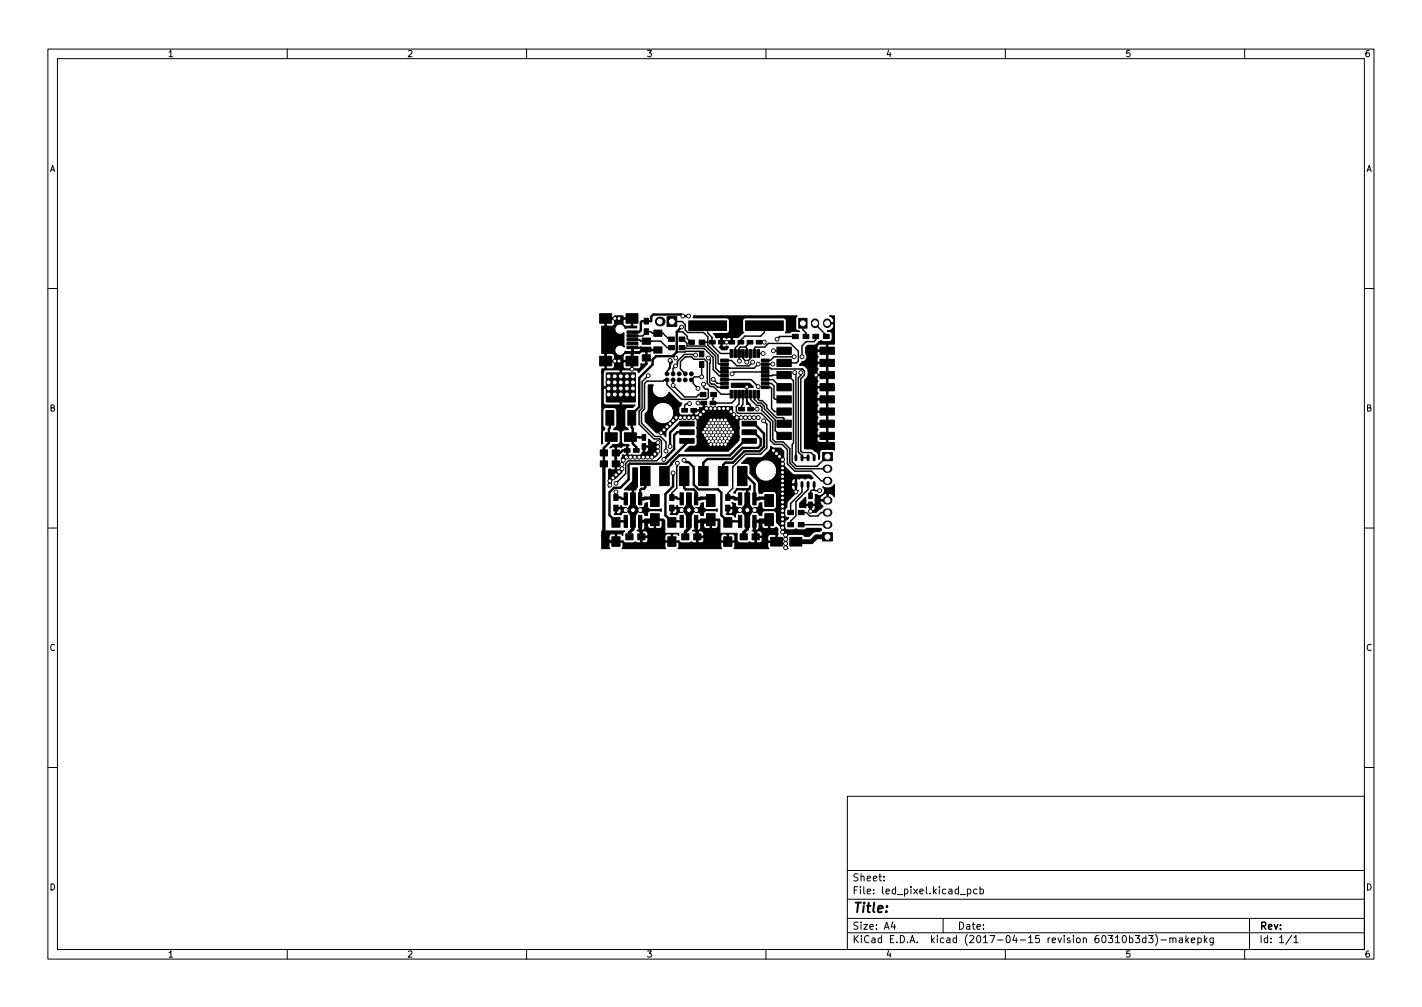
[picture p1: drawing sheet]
<svg xmlns="http://www.w3.org/2000/svg" width="297mm" height="210mm" viewBox="0 0 297 210" stroke-linecap="round" stroke-linejoin="round" font-family="sans-serif">
<defs><g id="words">
<text font-size="2.8" x="178" y="190.6">Title:</text>
<g font-size="2.1">
<text x="178" y="184">Sheet:</text>
<text x="178" y="186.7">File: led_pixel.kicad_pcb</text>
<text x="178" y="196.9">KiCad E.D.A. kicad (2017-04-15 revision 60310b3d3)-makepkg</text>
<text x="178" y="194.1">Size: A4</text>
<text x="200" y="194.1">Date:</text>
<text x="263" y="194.1">Rev:</text>
<text x="263" y="196.9">Id: 1/1</text>
</g>
<g font-size="1.8">
<text x="35" y="11.9">1</text>
<text x="85" y="11.9">2</text>
<text x="135" y="11.9">3</text>
<text x="185" y="11.9">4</text>
<text x="235" y="11.9">5</text>
<text x="285" y="11.9">6</text>
<text x="10.3" y="35.9">A</text>
<text x="285.3" y="35.9">A</text>
<text x="10.3" y="85.9">B</text>
<text x="285.3" y="85.9">B</text>
<text x="10.3" y="135.9">C</text>
<text x="285.3" y="135.9">C</text>
<text x="10.3" y="185.9">D</text>
<text x="285.3" y="185.9">D</text>
<text x="35" y="199.9">1</text>
<text x="85" y="199.9">2</text>
<text x="135" y="199.9">3</text>
<text x="185" y="199.9">4</text>
<text x="235" y="199.9">5</text>
<text x="285" y="199.9">6</text>
</g>
</g></defs>
<g fill="none" stroke="#000" stroke-width=".21">
<path d="M10 10.2h277v190.1h-277zM12 12.2h273v186.1h-273zM60 10.2v2M110 10.2v2M160 10.2v2M210 10.2v2M260 10.2v2M10 60.2h2M285 60.2h2M10 110.2h2M285 110.2h2M10 160.2h2"/>
<path d="M177 166.3h108v32h-108zM285 160.2h2M60 198.3v2M110 198.3v2M160 198.3v2M177 194.8h108M177 191.8h108M177 187.8h108M177 181.8h108M184.6 183.8v.1M184.6 183v.1M186.5 192.5l-.4 1h1"/>
<path d="M186.9 193v1M197 191.8v3M200.6 186.8h1.1M202.1 185.7l.4-.1 .3 .3-.2 .7h-.5M202.1 185.6v1.5M204.1 185.7l-.5-.1-.2 .3 .1 .7h.6M204.7 185.7l.4-.1 .3 .3-.1 .7h-.6M204.7 185.1v1.5M210 198.3v2M237.1 195.3h1l-.5 .6 .4 .1v.7l-.2 .1-.7-.1M239.4 195.9l-.5-.1-.3 .3 .2 .7h.6M239.4 195.3v1.5"/>
<path d="M239.9 195.3h1l-.5 .6 .4 .1v.7l-.2 .1-.7-.1M241.4 195.1a1.72 1.72 0 0 1 0 2.3M242.5 196.3h1.1M244.4 196l.2-.2 .3 .1 .1 .9M244.4 195.8v1M245 196l.2-.2 .4 .1v.9M246.4 195.9h.5l.1 .9M247 196.2l-.5 .1-.2 .2 .2 .3h.5M247.7 195.3v1.5M247.9 196.3l.4 .5M248.3 195.8l-.6 .6M248.9 196.3l.7-.1-.1-.3-.4-.1-.2 .2v.8h.6"/>
<path d="M250.2 195.9l.4-.1 .3 .3-.1 .7h-.6M250.2 195.8v1.5M251.6 195.3v1.5M251.7 196.3l.4 .5M252.1 195.8l-.5 .6M253.4 195.8v1.2l-.3 .3h-.3M253.4 195.9l-.4-.1-.3 .3 .2 .7h.5M260 198.3v2M261 191.8v6.5M269.9 195.3l-1.3 1.9M270.3 195.8l.4-.5v1.5M270.3 196.8h.8"/>
</g>
<g fill="#000" stroke="#000" stroke-width=".21">
<path d="M125.3 74.4h2.5v2h-2.5zM125.3 65.5h2.5v2h-2.5zM130.8 74.4h2.5v2h-2.5zM130.8 65.5h2.5v2h-2.5zM131 72.3h2.3v.5h-2.3zM131 71.5h2.3v.5h-2.3zM131 70.7h2.3v.5h-2.3zM131 69.9h2.3v.5h-2.3zM131 69.1h2.3v.5h-2.3zM134.2 70.6h1.7v1.3h-1.7zM134.2 74.1h1.7v1.3h-1.7zM134.6 68.7h.9v1.2h-.9z"/>
<path d="M134.6 66.5h.9v1.2h-.9zM136.6 72.4h1.7v1.3h-1.7zM136.6 68.9h1.7v1.3h-1.7zM139.7 70.4h1.2v.9h-1.2zM139.7 72.1h1.2v.9h-1.2zM139.3 66.1h2.1v2.1h-2.1zM141.9 70.4h1.2v.9h-1.2zM141.9 72.1h1.2v.9h-1.2zM143.9 71h1.2v.9h-1.2zM146.1 75.5h.9v1.2h-.9zM146.1 73.3h.9v1.2h-.9zM146.1 71h1.2v.9h-1.2z"/>
<path d="M148.2 71.1h1.2v.7h-1.2zM150.1 71.1h1.2v.7h-1.2zM150.5 79h1.6v.5h-1.6zM150.5 78.2h1.6v.5h-1.6zM150.5 77.4h1.6v.5h-1.6zM150.5 76.6h1.6v.5h-1.6zM150.5 75.8h1.6v.5h-1.6zM150.5 75h1.6v.5h-1.6zM143.9 67h7.9v2h-7.9zM152.5 73h.6v1.6h-.6zM153.3 73h.6v1.6h-.6zM152.3 71.1h1.2v.7h-1.2z"/>
<path d="M154.1 73h.6v1.6h-.6zM154.9 73h.6v1.6h-.6zM154.2 71.1h1.2v.7h-1.2zM155.7 73h.6v1.6h-.6zM156.1 71.1h1.2v.7h-1.2zM156.5 73h.6v1.6h-.6zM157.3 73h.6v1.6h-.6zM158 71.1h1.2v.7h-1.2zM158.1 73h.6v1.6h-.6zM159 75h1.6v.5h-1.6zM159 75.8h1.6v.5h-1.6zM159 76.6h1.6v.5h-1.6z"/>
<path d="M159 77.4h1.6v.5h-1.6zM159 78.2h1.6v.5h-1.6zM159 79h1.6v.5h-1.6zM155.7 67h7.9v2h-7.9zM162.3 77.6h3v1.5h-3zM162.3 75h3v1.5h-3zM162.3 72.5h3v1.5h-3zM165.6 69.8h1.1v.9h-1.1zM166.8 66.5h1.8v2h-1.8zM167.7 69.8h1.2v.9h-1.2zM169.8 69.8h1.2v.9h-1.2zM172 69.8h1.2v.9h-1.2z"/>
<path d="M171.3 77.6h3v1.5h-3zM171.3 75h3v1.5h-3zM171.3 72.5h3v1.5h-3zM125.4 96.2h1.5v1.3h-1.5zM125.4 93.9h1.5v1.3h-1.5zM126.4 90.4h2.5v1.8h-2.5zM126.6 85.7h1.6v3.1h-1.6zM126.6 77.8h6.1v6.1h-6.1zM127.9 96.2h1.5v1.3h-1.5zM127.9 93.9h1.5v1.3h-1.5zM130.4 90.4h2.5v1.8h-2.5zM131.1 85.7h1.7v3.1h-1.7z"/>
<path d="M130.4 93.7h1.2v.7h-1.2zM132.3 93.7h1.2v.7h-1.2zM134.1 90.7h.8v1.2h-.8zM134.1 92.6h.8v1.2h-.8zM133.8 97.4h2v4h-2zM137.8 97.4h2v4h-2zM142 91.5h3v1h-3zM142 89.7h3v1h-3zM142 87.9h3v1h-3zM142.4 85.3h1.2v.8h-1.2zM141.9 97.4h2v4h-2zM144.3 85.3h1.2v.8h-1.2z"/>
<path d="M146.3 81.9h1.2v.9h-1.2zM146.4 83.8h1.2v.7h-1.2zM145.9 97.4h2v4h-2zM148.5 81.9h1.2v.9h-1.2zM148.3 83.8h1.2v.7h-1.2zM150.5 80.6h1.6v.5h-1.6zM150.5 79.8h1.6v.5h-1.6zM152.5 81.5h.6v1.6h-.6zM153.3 81.5h.6v1.6h-.6zM154.1 81.5h.6v1.6h-.6zM154.3 85h1.2v.8h-1.2zM154.9 81.5h.6v1.6h-.6z"/>
<path d="M155 87.9h3v1h-3zM155 89.7h3v1h-3zM155 91.5h3v1h-3zM155.7 81.5h.6v1.6h-.6zM156.2 85h1.2v.8h-1.2zM156.5 81.5h.6v1.6h-.6zM157.3 81.5h.6v1.6h-.6zM158.1 81.5h.6v1.6h-.6zM159 79.8h1.6v.5h-1.6zM159 80.6h1.6v.5h-1.6zM162.3 90.3h3v1.5h-3zM162.3 87.7h3v1.5h-3z"/>
<path d="M162.3 85.2h3v1.5h-3zM162.3 82.6h3v1.5h-3zM162.3 80.1h3v1.5h-3zM171.8 94.5h2.1v1.7h-2.1zM171.3 90.3h3v1.5h-3zM171.3 87.7h3v1.5h-3zM171.3 85.2h3v1.5h-3zM171.3 82.6h3v1.5h-3zM171.3 80.1h3v1.5h-3zM127.8 108.1h1.7v2h-1.7zM127.8 112.1h1.7v2h-1.7zM128.2 103.3h.9v1.2h-.9z"/>
<path d="M128.2 105.5h.9v1.2h-.9zM130.4 102.9h.7v2.5h-.7zM130.4 107.6h.7v2.5h-.7zM131.7 105.3h1l.5 .8h-2zM130.7 111.5h1.5v1.2h-1.5zM131.7 107.6h1v2.5h-1zM131.7 102.9h1v2.5h-1zM131.2 106.1h2v.8h-2zM131.2 106.9h2l-.5 .8h-1zM133.4 102.9h.7v2.5h-.7zM133.4 107.6h.7v2.5h-.7zM133.2 111.5h1.5v1.2h-1.5z"/>
<path d="M135.9 107.3h1.8v2.5h-1.8zM135.9 103.3h1.8v2.5h-1.8zM139.5 112.1h1.7v2h-1.7zM139.5 108.1h1.7v2h-1.7zM139.9 105.5h.9v1.2h-.9zM139.9 103.3h.9v1.2h-.9zM142.1 102.9h.7v2.5h-.7zM142.1 107.6h.7v2.5h-.7zM143.4 105.3h1l.5 .8h-2zM142.4 111.5h1.5v1.2h-1.5zM143.4 107.6h1v2.5h-1zM143.4 102.9h1v2.5h-1z"/>
<path d="M142.9 106.1h2v.8h-2zM142.9 106.9h2l-.5 .8h-1zM145.1 102.9h.7v2.5h-.7zM145.1 107.6h.7v2.5h-.7zM144.9 111.5h1.5v1.2h-1.5zM147.6 103.3h1.8v2.5h-1.8zM147.6 107.3h1.8v2.5h-1.8zM150 97.4h2v4h-2zM151.2 112.1h1.7v2h-1.7zM151.2 108.1h1.7v2h-1.7zM151.6 105.5h.9v1.2h-.9zM151.6 103.3h.9v1.2h-.9z"/>
<path d="M154 97.4h2v4h-2zM154.2 107.6h.7v2.5h-.7zM154.2 102.9h.7v2.5h-.7zM155.6 105.3h1l.5 .8h-2zM154.6 111.5h1.5v1.2h-1.5zM155.6 102.9h1v2.5h-1zM155.6 107.6h1v2.5h-1zM155.1 106.9h2l-.5 .8h-1zM155.1 106.1h2v.8h-2zM157.2 107.6h.7v2.5h-.7zM157.2 102.9h.7v2.5h-.7zM157.1 111.5h1.5v1.2h-1.5z"/>
<path d="M161 112.2h2.5v1.8h-2.5zM159.8 107.3h1.8v2.5h-1.8zM159.8 103.3h1.8v2.5h-1.8zM165 112.2h2.5v1.8h-2.5zM164.6 109.1h1.2v.9h-1.2zM164.6 106.6h1.2v.9h-1.2zM166.8 109.1h1.2v.9h-1.2zM166.8 106.6h1.2v.9h-1.2zM168.9 104.8h.8v1.2h-.8zM168.9 102.9h.8v1.2h-.8zM171.8 111.2h2.1v1.8h-2.1z"/>
<circle cx="127.1" cy="79.8" r=".5"/>
<circle cx="127.1" cy="78.6" r=".5"/>
<circle cx="128.4" cy="66.5" r=".4"/>
<circle cx="128.4" cy="75.4" r=".4"/>
<circle cx="128.4" cy="79.8" r=".5"/>
<circle cx="128.4" cy="78.6" r=".5"/>
<circle cx="129.3" cy="75.4" r=".4"/>
<circle cx="129.3" cy="66.5" r=".4"/>
<circle cx="129.7" cy="79.8" r=".5"/>
<circle cx="129.7" cy="78.6" r=".5"/>
<circle cx="131" cy="78.6" r=".5"/>
<circle cx="131" cy="79.8" r=".5"/>
<circle cx="132" cy="77.1" r=".4"/>
<circle cx="132.2" cy="79.8" r=".5"/>
<circle cx="132.2" cy="78.6" r=".5"/>
<circle cx="135.4" cy="78.4" r=".4"/>
<circle cx="139.3" cy="78.1" r=".39"/>
<circle cx="139.3" cy="79.3" r=".39"/>
<circle cx="140" cy="75.3" r=".4"/>
<circle cx="140.6" cy="78.1" r=".39"/>
<circle cx="140.6" cy="79.3" r=".39"/>
<circle cx="141.1" cy="76.4" r=".4"/>
<circle cx="141.2" cy="74.7" r=".4"/>
<circle cx="141.9" cy="79.3" r=".39"/>
<circle cx="141.9" cy="78.1" r=".39"/>
<circle cx="142.4" cy="68.3" r=".4"/>
<circle cx="142.6" cy="66" r=".4"/>
<circle cx="143.1" cy="78.1" r=".39"/>
<circle cx="143.1" cy="79.3" r=".39"/>
<circle cx="143.8" cy="66" r=".4"/>
<circle cx="144.4" cy="78.1" r=".39"/>
<circle cx="144.4" cy="79.3" r=".39"/>
<circle cx="145.3" cy="74.1" r=".4"/>
<circle cx="146.6" cy="78.7" r=".4"/>
<circle cx="148" cy="74.8" r=".4"/>
<circle cx="149" cy="79.2" r=".4"/>
<circle cx="151.8" cy="71.5" r=".4"/>
<circle cx="152.9" cy="78.1" r=".4"/>
<circle cx="154.4" cy="75.4" r=".4"/>
<circle cx="156" cy="75.6" r=".4"/>
<circle cx="157.2" cy="75.6" r=".4"/>
<circle cx="158.4" cy="76" r=".4"/>
<circle cx="159.4" cy="73.8" r=".4"/>
<circle cx="159.7" cy="71.5" r=".4"/>
<circle cx="161.4" cy="76" r=".4"/>
<circle cx="161.6" cy="73.2" r=".4"/>
<circle cx="162.3" cy="70.8" r=".4"/>
<circle cx="165.9" cy="74.5" r=".4"/>
<circle cx="166" cy="77.8" r=".4"/>
<circle cx="167.3" cy="77.8" r=".4"/>
<circle cx="167.5" cy="74.5" r=".4"/>
<circle cx="170.4" cy="78.3" r=".4"/>
<circle cx="127.1" cy="82.4" r=".5"/>
<circle cx="127.1" cy="81.1" r=".5"/>
<circle cx="128" cy="99.8" r=".4"/>
<circle cx="128.4" cy="82.4" r=".5"/>
<circle cx="128.4" cy="81.1" r=".5"/>
<circle cx="128.7" cy="99.1" r=".4"/>
<circle cx="129.3" cy="98.5" r=".4"/>
<circle cx="129.7" cy="81.1" r=".5"/>
<circle cx="129.7" cy="82.4" r=".5"/>
<circle cx="129.9" cy="97.9" r=".4"/>
<circle cx="129.9" cy="97" r=".4"/>
<circle cx="130.2" cy="96.1" r=".4"/>
<circle cx="130.8" cy="95.5" r=".4"/>
<circle cx="131" cy="82.4" r=".5"/>
<circle cx="131" cy="81.1" r=".5"/>
<circle cx="131.7" cy="95.5" r=".4"/>
<circle cx="132.2" cy="81.1" r=".5"/>
<circle cx="132.2" cy="82.4" r=".5"/>
<circle cx="132.6" cy="95.5" r=".4"/>
<circle cx="133.5" cy="95.5" r=".4"/>
<circle cx="134.4" cy="95.5" r=".4"/>
<circle cx="135.3" cy="95.5" r=".4"/>
<circle cx="136.2" cy="95.5" r=".4"/>
<circle cx="136.8" cy="94.8" r=".4"/>
<circle cx="137.4" cy="94.2" r=".4"/>
<circle cx="137.4" cy="92.4" r=".4"/>
<circle cx="137.4" cy="93.3" r=".4"/>
<circle cx="138.1" cy="90.4" r=".4"/>
<circle cx="138.7" cy="95.9" r=".4"/>
<circle cx="138.7" cy="89.7" r=".4"/>
<circle cx="139.1" cy="94.2" r=".4"/>
<circle cx="139.3" cy="89.1" r=".4"/>
<circle cx="140" cy="88.5" r=".4"/>
<circle cx="140" cy="93.2" r=".4"/>
<circle cx="140.6" cy="80.5" r=".4"/>
<circle cx="140.6" cy="87.8" r=".4"/>
<circle cx="140.6" cy="98.8" r=".4"/>
<circle cx="141.2" cy="87.2" r=".4"/>
<circle cx="141.5" cy="96.7" r=".4"/>
<circle cx="142.1" cy="87.2" r=".4"/>
<circle cx="142.9" cy="96.1" r=".4"/>
<circle cx="143" cy="87.2" r=".4"/>
<circle cx="143.9" cy="87.2" r=".4"/>
<circle cx="144" cy="84.3" r=".4"/>
<circle cx="144.8" cy="87.2" r=".4"/>
<circle cx="145.7" cy="87.2" r=".4"/>
<circle cx="145.8" cy="81.1" r=".4"/>
<circle cx="145.8" cy="84.2" r=".4"/>
<circle cx="146.3" cy="86.6" r=".4"/>
<circle cx="147" cy="85.9" r=".4"/>
<circle cx="147" cy="80.2" r=".4"/>
<circle cx="147" cy="90.2" r=".4"/>
<circle cx="147.3" cy="90.9" r=".4"/>
<circle cx="147.3" cy="89.6" r=".4"/>
<circle cx="147.6" cy="85.3" r=".4"/>
<circle cx="147.7" cy="91.5" r=".4"/>
<circle cx="147.7" cy="89" r=".4"/>
<circle cx="147.7" cy="90.2" r=".4"/>
<circle cx="148.1" cy="88.3" r=".4"/>
<circle cx="148.1" cy="92.2" r=".4"/>
<circle cx="148.1" cy="89.6" r=".4"/>
<circle cx="148.1" cy="90.9" r=".4"/>
<circle cx="148.5" cy="91.5" r=".4"/>
<circle cx="148.5" cy="87.7" r=".4"/>
<circle cx="148.5" cy="89" r=".4"/>
<circle cx="148.5" cy="90.2" r=".4"/>
<circle cx="148.5" cy="85.3" r=".4"/>
<circle cx="148.5" cy="92.8" r=".4"/>
<circle cx="148.9" cy="90.9" r=".4"/>
<circle cx="148.9" cy="89.6" r=".4"/>
<circle cx="148.9" cy="92.2" r=".4"/>
<circle cx="148.9" cy="88.3" r=".4"/>
<circle cx="149.2" cy="87.7" r=".4"/>
<circle cx="149.2" cy="92.8" r=".4"/>
<circle cx="149.2" cy="89" r=".4"/>
<circle cx="149.2" cy="90.2" r=".4"/>
<circle cx="149.2" cy="91.5" r=".4"/>
<circle cx="149.4" cy="85.3" r=".4"/>
<circle cx="149.6" cy="88.3" r=".4"/>
<circle cx="149.6" cy="89.6" r=".4"/>
<circle cx="149.6" cy="90.9" r=".4"/>
<circle cx="149.6" cy="92.2" r=".4"/>
<circle cx="150" cy="92.8" r=".4"/>
<circle cx="150" cy="89" r=".4"/>
<circle cx="150" cy="91.5" r=".4"/>
<circle cx="150" cy="87.7" r=".4"/>
<circle cx="150" cy="90.2" r=".4"/>
<circle cx="150.3" cy="85.3" r=".4"/>
<circle cx="150.4" cy="88.3" r=".4"/>
<circle cx="150.4" cy="92.2" r=".4"/>
<circle cx="150.4" cy="89.6" r=".4"/>
<circle cx="150.4" cy="90.9" r=".4"/>
<circle cx="150.8" cy="92.8" r=".4"/>
<circle cx="150.8" cy="89" r=".4"/>
<circle cx="150.8" cy="87.7" r=".4"/>
<circle cx="150.8" cy="91.5" r=".4"/>
<circle cx="150.8" cy="90.2" r=".4"/>
<circle cx="151.1" cy="88.3" r=".4"/>
<circle cx="151.1" cy="92.2" r=".4"/>
<circle cx="151.1" cy="85.3" r=".4"/>
<circle cx="151.1" cy="90.9" r=".4"/>
<circle cx="151.1" cy="89.6" r=".4"/>
<circle cx="151.5" cy="92.8" r=".4"/>
<circle cx="151.5" cy="89" r=".4"/>
<circle cx="151.5" cy="91.5" r=".4"/>
<circle cx="151.5" cy="90.2" r=".4"/>
<circle cx="151.5" cy="87.7" r=".4"/>
<circle cx="151.9" cy="88.3" r=".4"/>
<circle cx="151.9" cy="90.9" r=".4"/>
<circle cx="151.9" cy="89.6" r=".4"/>
<circle cx="151.9" cy="92.2" r=".4"/>
<circle cx="152" cy="85.3" r=".4"/>
<circle cx="152.3" cy="91.5" r=".4"/>
<circle cx="152.3" cy="89" r=".4"/>
<circle cx="152.3" cy="90.2" r=".4"/>
<circle cx="152.7" cy="90.9" r=".4"/>
<circle cx="152.7" cy="89.6" r=".4"/>
<circle cx="152.7" cy="85.9" r=".4"/>
<circle cx="153" cy="90.2" r=".4"/>
<circle cx="153.3" cy="86.6" r=".4"/>
<circle cx="153.9" cy="87.2" r=".4"/>
<circle cx="154.8" cy="87.2" r=".4"/>
<circle cx="155.7" cy="87.2" r=".4"/>
<circle cx="156" cy="80.8" r=".4"/>
<circle cx="156.6" cy="87.2" r=".4"/>
<circle cx="157.5" cy="87.2" r=".4"/>
<circle cx="158.1" cy="85.4" r=".4"/>
<circle cx="158.4" cy="87.2" r=".4"/>
<circle cx="158.4" cy="80.7" r=".4"/>
<circle cx="159.5" cy="87.9" r=".4"/>
<circle cx="161.6" cy="94.1" r=".4"/>
<circle cx="162.2" cy="94.7" r=".4"/>
<circle cx="162.8" cy="95.3" r=".4"/>
<circle cx="163.5" cy="98.6" r=".4"/>
<circle cx="163.5" cy="99.5" r=".4"/>
<circle cx="163.5" cy="96.9" r=".4"/>
<circle cx="163.5" cy="97.7" r=".4"/>
<circle cx="163.5" cy="96" r=".4"/>
<circle cx="127.4" cy="100.4" r=".4"/>
<circle cx="127.4" cy="101.3" r=".4"/>
<circle cx="128.7" cy="100.9" r=".4"/>
<circle cx="128.7" cy="102.7" r=".4"/>
<circle cx="130.7" cy="106.5" r=".5"/>
<circle cx="132.2" cy="106.5" r=".5"/>
<circle cx="133.7" cy="106.5" r=".5"/>
<circle cx="142.4" cy="106.5" r=".5"/>
<circle cx="143.9" cy="106.5" r=".5"/>
<circle cx="145.4" cy="106.5" r=".5"/>
<circle cx="154.6" cy="106.5" r=".5"/>
<circle cx="156.1" cy="106.5" r=".5"/>
<circle cx="157.6" cy="106.5" r=".5"/>
<circle cx="163.5" cy="100.4" r=".4"/>
<circle cx="163.5" cy="105.7" r=".4"/>
<circle cx="163.5" cy="106.6" r=".4"/>
<circle cx="163.5" cy="101.3" r=".4"/>
<circle cx="163.5" cy="111.1" r=".4"/>
<circle cx="163.5" cy="110.2" r=".4"/>
<circle cx="163.5" cy="109.3" r=".4"/>
<circle cx="163.5" cy="107.5" r=".4"/>
<circle cx="163.5" cy="104.9" r=".4"/>
<circle cx="163.5" cy="103.1" r=".4"/>
<circle cx="163.5" cy="102.2" r=".4"/>
<circle cx="163.5" cy="108.4" r=".4"/>
<circle cx="163.5" cy="104" r=".4"/>
<circle cx="164.1" cy="114.4" r=".4"/>
<circle cx="164.1" cy="113.5" r=".4"/>
<circle cx="164.1" cy="112.6" r=".4"/>
<circle cx="164.1" cy="111.7" r=".4"/>
<circle cx="166.3" cy="102.7" r=".4"/>
<circle cx="169.3" cy="106.8" r=".4"/>
<circle cx="171.2" cy="102.4" r=".4"/>
</g>
<circle cx="137.8" cy="67.1" r="1.02" fill="#000"/>
<path d="M170.3 67.3v.4M172.8 67.3v.4M172.7 97.9h.3M172.7 100.4h.3M172.7 104.5h.3M172.7 107h.3M172.7 109.6h.3" fill="none" stroke="#000" stroke-width="1.7"/>
<path d="M166.3 95.2v.8M167.5 95.2v.8M168.8 95.2v.8M170.1 95.2v.8M166.3 100.7v.9M167.5 100.7v.9M168.8 100.7v.9M170.1 100.7v.9" fill="none" stroke="#000" stroke-width=".61"/>
<g fill="none" stroke="#000" stroke-width=".3">
<path d="M132 75.4v1.7M132 77.1h.1M132.1 70.1l2.2 .1 .7-.9h1l.3 .3h2.2l1.2 1.2h.6M132.1 69.3h.5M132.1 70.9h1.5M133.3 70.1v.1M133.6 71l.3 .2h4.1l1.4 1.4h.9M133.6 70.9v.1M135 66.8v.1M135 69v.1M135.4 78.4l-1.3 1.3v5.5l-.6 .7v2.7l3.1 3h1.2l.4 .4v3.2l-1 1h-5.9l-.6 .6v2.1l-2 2M140 75.3v1.6l-.7 .6v.6"/>
<path d="M140.3 67.1h2.2l.6 .7v1.1l.5 .5h3.4l.9 .9v1.8l2.1 2.1v1.6l.2 .3h1.1M140.5 74.4l.3-.1 .4 .4M140.6 79.3v1.2l2.4 2.4h2.5l.5-.5h.9M141.4 69.3h1.2l1 .9v.5l.9 .8M141.4 73.5l4.6-.1 .6 .5M142.5 72.6h.7l.2 .2h3.7l1.9 1.8v2.6l1.2 1.3h1.1M142.5 70.8l1 .9 .1 .6h3.7l2.2 2.1v2.5l.7 .8h1.1M143.1 78.1l-1-1.1v-1.5l1.1-1h1.2l.6 .5h2.1l.6 .6v4.4l.7 .7h.6l1.6 1.6h2.2M145.3 74.1l-2.3-.1-1.5 1.4v.6l-.9 .9v1.2M146.6 76.1v2.6h-1.6l-.6 .6 .4 .4v.4l1 1M146.7 71.5h1.2M147.8 68v1.5l.9 .9 .1 1.7 1.7 1.7h2.3"/>
<path d="M148 74.8l.4 .4v.6l-.2 .1v3.9l.4 .4h.6l.7 .7h1.4M149 79.2l.8 .9h1.5M150.7 71.5h2.2M151.3 75.3h1.5l1.1 1.1h2.6l.7-.8M151.3 79.3h5.6l1.5 1.4M152.4 76.9h.1M155.2 73.8v1l.8 .8 .8-.8v-1M155.7 72.5l.3 .2v1.1M155.7 72.5h-1.1l-.2 .2v2.7M156.7 71.5l-1 1M157.6 73.8v-1.1l.2-.2h1.9l.8-.8h4.6l1.7 1.6v2.1l-.4 .4h-2.6M158.4 76l-.9 .9h-6.2"/>
<path d="M158.4 73.8h1M158.6 71.5h1.1M159.7 68v1.4l-.8 .8h-3.3l-.8 .8v.5l-1.2 1.1v1.2M159.8 78.5l4.7-.2 1.2 1.2v13l-.2 .3v3.6l.9 1h4.3l2.2-2.1M159.8 76.9h1.1l.2 .1 6.5 .1 .4 .4v.8l-.7 .8v15.1l.3 .3h1.8l.7 .7v.4M159.8 76.1h1.6M159.8 79.3h1.6l1.6 1.6h.8M159.8 77.7h-6.5l-.4 .4M161.4 76v.1M161.6 73.2h2.2M163.8 73.2h.1M165.9 74.5h-4.2l-.8 .8h-1.1"/>
<path d="M166 77.8l.3 .3v17.5M166.2 70.2h-3.3l-.6 .6M167.3 77.8v.6l-.5 .5v15.5l.7 .8v.4h1.3M167.5 77v.1M167.7 67.5v1.3l.6 .7v.7M170.3 67.5l2.3 2.5v.2M170.4 70.2v.7l-.4 .4h-1.6l-.9 .9v2.3M170.4 78.3h2.4M128 99.8l-.6 .6M128.6 96.9h1.2l.1 .1M129.3 98.5l-.6 .6M130.8 95.5l-.9 .8v1.6"/>
<path d="M131.7 95.5h.9M133.5 95.5h.9M135.3 95.5h.9M137.4 92.4v.9M137.4 94.2l-.6 .6M139.3 89.1l-.6 .6M140.6 87.8l-.6 .7M141.2 87.2h.9M141.5 96.7l-.1 .7v4.5l-1.1 1v1M143 87.2h.9M144 84.3h-.6l-.4 .4v1M144.8 87.2h.9"/>
<path d="M145.4 80.7h.1M145.8 84.2h1.2M147 85.9l-.7 .7M147 80.2v.7l.3 .3 .7 .2v1.6l-.5 .4h-5.1l-3.1-3.1v-1h-.5l-.3 .3h-3.4l-.5 .5v5.3l-.6 .7v2.2l2.8 2.8h1.2l1.1 1.2v1.9M147.3 90.9l.4 .4v.2M147.3 89.6l-.3 .4v.2M147.6 85.3h.9M147.7 90.2v.3l.4 .4M148.1 88.3l-.4 .4v.3M148.1 92.2l.4 .3v.3M148.5 89v.2l-.4 .4M148.5 91.5v.3l.4 .4"/>
<path d="M148.5 87.7h.7M148.9 89.6h2.2v1.3M148.9 88.3h1.5M148.9 90.9l.6 .6M149.2 92.8h.8M149.2 91.5h1.6M149.4 85.3h.9M149.6 92.2h.8M149.6 90.9h.8M150 87.7h.8M150 89h.8M150.8 92.8h.7"/>
<path d="M150.8 90.2h.7M151.1 85.3h.9M151.5 87.7v.3l.4 .3M151.5 89l.4 .4v.2M151.5 91.5l-.4 .4v.3M152.3 89v.2l.4 .4M152.3 91.5v.3l-.4 .4M152.3 90.2l-.4 .4v.3M152.7 85.9l.6 .7h-1.5l-1.8 1.7v1.9h-.8M153 90.2v.3l-.3 .4M153.6 82.3v1.1l-.8 .8h-3.9l.2-1.8M153.9 87.2h.9"/>
<path d="M154.4 82.3v2l-.6 .6v1l.4 .4h4.8l1.9 1.9v3.8l.8 .8h1.7l1.1 1.1v3l1.5 1.5h3.5l2 2h1.4M155.2 82.3v2.2l-.3 .2v.7M155.7 87.2h.9M156 80.8v3.1l.8 .8v.7h1.3M156 80.8h.1M156.8 82.3v1.1l1.2 1.3h.8l.4 .3v.7l2.2 2.3v3.8l.5 .5h1.7l1.4 1.4v2.9l1.2 1.3h6.7M157.5 87.2h.9M157.5 87.2h.1M157.6 82.3v1.1l.7 .8h.7l.7 .6v.6l2.2 2.3v2.2l1.1 1.1h.8M158.4 82.3v1.1l.2 .2h.6l1 1v.6l2 2h1.4l.2 .2v1.1M159.5 87.9l.7 .6v5l-1.3 1.3h-3.2l-2.7 2.7v4.5l-1 1v.9M159.8 80.9h1.1l.3 .2v4.2l.6 .6h2"/>
<path d="M159.8 80.1h1.3l.6 .5v2.5l.2 .3h1.9M162.2 94.7l.6 .6M163.5 96v.9M163.5 97.7v1.8M128.7 102.7v1.2M163.5 100.4v.9M163.5 102.2v.9M163.5 104v.9M163.5 105.7v.9M163.5 107.5v.9M163.5 109.3v.9M163.5 111.1l.6 .6"/>
<path d="M164.1 112.6v.9M166.3 101.2v1.5M167.4 107h1l.8 .7h1.6l.7-.7h1.4M167.4 109.6h5.5M167.5 101.2v1.6l-2.3 2.3v1.9M168.8 101.2v1l-2.5 2.5v3l-1.1 1.1v.8M169.3 105.4v1.4M170.1 102.2l-.8 .4v.9M170.1 102.2l.2 .2h.9M170.1 101.2v1"/>
</g>
<g fill="none" stroke="#000" stroke-width=".7">
<path d="M126.1 96.9v15.2l1 1h1.6M130.7 106.5h3M132.2 108.9v1.5l-.7 .8v.9M134 112.1h.1M136.8 109l-3.1-.1v1.9l.3 .3v1M136.8 104l-3.1 .2M142.4 106.5h3M143.9 106.5v3.8l-.7 .8v1M148.5 109l-3.1-.1v1.9l.3 .3v1M148.5 104l-3.1 .2M152 103.9h1.3l.2 .3h1.1M154.6 106.5h3"/>
<path d="M156.1 104.2v6.2l-.7 .8v.9M157.9 112.1h.1M160.7 109l-3.1-.1v1.9l.3 .3v1M160.7 104l-3.1 .2"/>
</g>
<g fill="none" stroke="#000" stroke-width=".5">
<path d="M126.5 75.4h1.9M126.5 66.5h1.9M128.4 66.5h.1M128.4 75.4h.1M132.1 72.5l-.1 2.9M142.4 68.3l-1 1v4.2l-.9 .9h-3.5l-.7 .7v1l-2.8 2.8v6.1l-1.5 1.5v2.8l.2 .2v3.1l.7 .8v.7M143.8 66h-1.2l-.3-.3h-5.8l-.5 .4v1h-1.9l-.2 .2v1.7l-.4 .3h-1.4M127.4 87.2v2.2l-.2 .2v2.9l-1.1 1.1v3.3M131 94.1h-.9l-.5 .5h-1v2.3M131.7 91.3h2.8M134.8 99.4v2.4l-.3 .3h-.5l-.3 .2v1.9M139.7 94.9l-.3 .3"/>
<path d="M140.6 98.8v2.8l-1.6 1.6v4.4l1.3 1.5 .3-.2h1.8M142.9 96.1l.4 .4h.5l1.1 1.1v3.6l1 1h4.1l.7 .7v4.7l1.3 1.5 .3-.2h2.3M142.9 99.4v2.5l.3 .3h1.7l.5 .5v1.5M143.5 88.4h-1.6l-1.9 1.9v2.9M143.5 92v.5l-4.3 4.3h-7.6l-.3 .3v3l-1.7 1.7h-1.3l-1 1v4.8l1.4 1.5 .2-.2h1.8M143.5 90.2h-2.1l-.6 .7v2.9l-2.1 2.1M146.2 99.4v.7M155 99.4h1l1.6 1.6v3.2M156.5 88.4h1l2.1 2.1v2.8l-1 .9h-3.1l-2.4 2.4h-1.6l-.5 .5v2.3M156.5 90.2h1l1.4 1.4v1.4l-.5 .5h-3.3l-2.3 2.3h-5.1l-.8 .8v2.8M156.5 92h-1l-3 3.1h-10.6l-3.1 3.3v1M128.7 103.9h.9l.3 .3h.8"/>
<path d="M140.3 103.9h1l.3 .3h.8"/>
</g>
<path d="M172.9 112.1h-2.4l-1 1h-2.8" fill="none" stroke="#000" stroke-width="1"/>
<g fill="#000" stroke="#000" stroke-width=".25">
<path d="M126.4 66.4h1.8l.2-.4h1.7l.2 .4 1.8-.1v1.7l.2 .1h.7v.3h-2l-.4 .2a1.1 1.1 0 0 0-1.5-.9 1.1 1.1 0 0 0-.5 1.6 1.1 1.1 0 0 0 1.7 .2v2.8l.2 .1-.4-.2a1.1 1.1 0 0 0-1.6 .5 1.1 1.1 0 0 0 .7 1.5 1.1 1.1 0 0 0 1.4-.9l1.2 .1 .2-.1v-.6h.2v.6l.2 .1h1l.4-.2 .1-.4-.2-.1-1.7-.1h1.3l.5-.2 .4 .1h1.7l.2 .4h1.5v.3h-1.5l-.2 .2h-.6l-.2 .2 .1 2.4-1.8 1.8-.1-.3-.4-.3h-2.9l-.2 .2v7l.2 .2h2.6l-.4 .5h-1.3l-.4 .4v3.3a.64 .64 0 0 0 .6 .6l.1 .3h-.8a.65 .65 0 0 0-.6 .7v2l.4 .4h1.1l.1 .2-.3 .2v1.7l.2 .2 2.5-.1 .6-.7v-.9h.2v.9a.51 .51 0 0 0 .6 .1 .51 .51 0 0 0 .3-.4v-.5l-.1-.1h-1v-.3h1l.1-.2-.1-.6 .1-.6a1.61 1.61 0 0 0 1.9 .7v2.5l-.6 .5h-5.5l-.6 .3-.7 .7v-.3l-.2-.4 .2-.4v-.4l.7 .2 .2-.2v-1.7l-.2-.2h-.4l-.5 .5-.3-.2h-.6l-.1 .2v4.5l.1 .1h.6l.4-.3v.7l-1.4 1.4a1.11 1.11 0 0 0-.9 1.3l-.5 .5v-3.6l.3-.2 .4 .2h.6l.1-.1v-4.5l-.1-.2h-.6l-.4 .2 .6-.7h.9a.65 .65 0 0 0 .7-.6l-.1-2.1-.3-.3-1-.1 .1-.3a.63 .63 0 0 0 .6-.6l-.1-3.3-.6-.4h-1.6a.65 .65 0 0 0-.7 .6v3.1l.4 .6v.3l-.3 .2-.2 .5 .1 2.1-.2 .2v-11.5h.3v2.9l.3 .4 3.1 .1 .2-.2v-3.4h-3.4l-.5 .2v-3.5h.3v2.9l.2 .2h3.4v-3.4l-.2-.2h-2.9l-.5 .5h-.3v-.7h.5l.2-.1v-1.4h.2v1.4l.2 .1 1.3-.1 .3-.4v-.8h1.7v.8l.3 .4 1.3 .1 .2-.1v-1.4h-1.6l-.2 .2-3.7-.2v-1.6h.2v1.4h1.6l.2-.2v-.8h1.7v.8l.2 .2h1.6v-1.4h.2v3l.2 .1 1.3-.1 .3-.4v-.5h.8l.2-.1v-2.3l-.2-.2h-.7l-.4 .4h-1.3l-.4 .1-.2-.1h-1.1l-.5 .5h-1.7l-.3-.4a2.04 2.04 0 0 0-1.7 0l-.2-.1h-.5v-5.7h.5l.2-.1v-1.4h.2v1.4l.2 .1 1.3-.1 .3-.4v-.8h1.7v.8l.3 .4 1.3 .1 .2-.1v-1.4l-3.5 .2-.2-.2h-1.8zM137.7 67h.2l.1 .3h-.3zM139.1 78l.2-.1 .2 .2-.2 .1zM139.7 75.3h.5l.3 .2-.6 1.1-.1 .5h-.1l.2-.6v-.7zM158.4 71.3h.3v.3h-.3zM144.9 66h21.6l-.3 .5v2a.84 .84 0 0 0 .8 .7 2.31 2.31 0 0 0-1.9 .1l-.1 .2h-.9l.2-.5v-2a.65 .65 0 0 0-.7-.6h-7.9a.65 .65 0 0 0-.6 .6v2l.2 .5-1.1 .9-.4 .1-.7-.1-.1 .2v1h-2.2v.7l.2 .2h.4l.4-.3 .4 .3-.3 .5h-1.1l-.6-.5 .4-.2v-1.7h.2v.7h1.9v-.7l-.1-.2h-.5l-.3 .3-.4-.3h-.4l-.2 .2-.4-.2-.7 .1h-.2v-.4l-.5-.5h2.8a.65 .65 0 0 0 .6-.6v-2a.65 .65 0 0 0-.6-.6h-7zM173.3 66h1v5.8h-1.2l-.2 .2v20.2l.2 .2h1.2v1.6l-.4-.2h-2.1a.65 .65 0 0 0-.6 .7v1.2l-.2 .2v-.8a2.27 2.27 0 0 0-1.6-1.4h-1.3v-2.4h2.6v.6l.2 .4 1.6 .1 .2-.2v-1.1l-4.6 .2v-2.5h2.6v.5l.2 .4-.2 .4v.6l.1 .2h1.9v-2.3l-4.6 .2v-2.6h2.6v.6l.2 .4-.2 .4v.6l.1 .1h1.9v-2.2l-4.6 .1v-2.5h2.6v.6l.2 .4-.2 .4v.5l.1 .2h1.9v-2.3l-4.6 .2v-2.6h2.6v.6l.2 .4-.2 .4v.6l.1 .2h1.9v-2.3l-4.6 .1v-1.7l.7-.8h1.9v.6l.2 .4-.2 .4v.6l.1 .1h1.9v-2.3l-3.9 .2a1.64 1.64 0 0 0-.2-1.7 1.64 1.64 0 0 0-1.6-.6l.2-.2h3.5v.5l.2 .4-.2 .4v.6l.1 .2h1.9v-2.3l-5.5 .2 .3-.6a1.02 1.02 0 0 0 1-.6 1.02 1.02 0 0 0-.2-1.1v-.3h2.4v.6l.2 .4-.2 .4v.6l.1 .1h1.9v-2.2l-4.4 .1v-1l.2-.1h2.2v.5l.1 .2h1.9v-1.1l-.2-.2h-1.3l-.5 .6h-2.2l.2-.3h1.6l.8-.8 .4-.1a2.31 2.31 0 0 0 1.9 .1l.3-.1a1.79 1.79 0 0 0 0-1.9l-.8-.2v-.1l.2 .1a1.49 1.49 0 0 0 1.2-1.2l-.2-.3h-1.5l.1-.2h1.4a1.11 1.11 0 0 0-.8-1.4zM135.5 80.4h.9a1.83 1.83 0 0 0 .9 2.5 1.83 1.83 0 0 0 2.5-1l2 2 .6 .3-.2 .5-.2 .1a1.34 1.34 0 0 0 .2 1.8l2.4 .1 .2-.2v-.7h.2v.7l.2 .2h.4a.54 .54 0 0 0 .4-.9h-1.2v-.3h1.2l.2-.1-.1-.3 .6 .1 .2-.2v-.8h.3l-.1 .8 .2 .2 .8-.1a2.31 2.31 0 0 0 1.9-.1l3-.1a1.87 1.87 0 0 0 .6 2l.6 .2 4.5 .1-.2 .4-.5-.3h-3a.65 .65 0 0 0-.6 .6v1l.1 .4a2.12 2.12 0 0 0-.1 1.7l.1 .1-.1 .8-2.3 2.3h-9.1l1-1h1a.65 .65 0 0 0 .6-.7v-1l-.1-.4a2.12 2.12 0 0 0 .1-1.6l-.1-.2a2.12 2.12 0 0 0 .1-1.6l-.6-.4-3.2 .1-2.5 2.3-.2 .6v.8a1.68 1.68 0 0 0-2-.7l-2.3-2.4v-1.3h1.5a2.28 2.28 0 0 0 3.5 1.4 2.28 2.28 0 0 0 0-3.7 2.28 2.28 0 0 0-3.5 1.4v.9h-1.5v-.3l.6-.7v-.3zM156 83.5l.7 1.1-.2-.2-.5 .1zM156.7 85.3h.2v.2h-.3zM152.8 80h3.8l.7 .9h-1l-.3 .2-.3-.2h-2.9zM156.1 95.6l3.1-.1 1.5-1.4 .2-.3 .1-.7 .4 .4 1.7 .1 .6 .6v2.7l.2 .5 1.8 1.7 3.5 .1 .6 .6-.4 .2a.92 .92 0 0 0-1.2 0 1.06 1.06 0 0 0-1.4 0l-.3-.2-.1 .2v2.4l.1 .1 .2-.1-2.1 2.2-.2 .5v.9l-.3 .1a1.79 1.79 0 0 0 0 1.8l.6 .2-.3 .4a.62 .62 0 0 0-.5 .6v.9a.65 .65 0 0 0 .7 .6h1.2l.5-.1a2.31 2.31 0 0 0 1.9 .1l.3-.3h2.9l.2 .3-.3 .4a2.02 2.02 0 0 0-2.3 1h-.9l-.6-.4h-2.5a.65 .65 0 0 0-.7 .6v1.8l.3 .5h-.5v-3.5l-1.9-1.9v-1.8a.65 .65 0 0 0-.6-.7h-1.8a.74 .74 0 0 0-.7 1h-.5a.69 .69 0 0 0-.9-.6l-.1-.5 .1-.4a.74 .74 0 0 0 .9-1l.5-.1v.8a.65 .65 0 0 0 .7 .6h1.8a.65 .65 0 0 0 .6-.6v-2.5a.65 .65 0 0 0-.6-.7h-1.8l-.6 .4h-.6l-.1-1.7h6.8a1 1 0 0 0 .7 1.2l.1-.1v-1.1h-7.6l-.1-.7h6.9v.4h.8v-1l-.1-.2-.6 .5-.1 .3h-6.9l-1.7-1.7v-.2h1.1a2.28 2.28 0 0 0 3.5 1.4 2.28 2.28 0 0 0 0-3.7 2.28 2.28 0 0 0-3.5 1.4v.9h-1.1v-1.3a.65 .65 0 0 0-.7-.7h-1.1z"/>
<path d="M128.5 106h1.1l.1-.5 .1 .2a.72 .72 0 0 0 .8 .4l.1 .4-.1 .5a.69 .69 0 0 0-.9 .5l-1.4-.2 .2-.1v-1h.3v1a.57 .57 0 0 0 .6 .1 .57 .57 0 0 0 .3-.5v-.4l-.1-.2h-1.1zM132.2 97.7h.9l.1 3.9-.4 .7-.5 .1v6.6h-.2v-6.6l-.2-.1h-1.5l1.7-1.8zM134.7 105.1l.5-.1v.8a.65 .65 0 0 0 .7 .6h1.8l.4-.2v.6l-.4-.2h-1.8a.74 .74 0 0 0-.7 1h-.5a.69 .69 0 0 0-.8-.6l-.2-.5 .2-.4a.74 .74 0 0 0 .8-1zM125.7 110.9h4.8l-.4 .3v.6l-.5-.4h-.7l-.1 .2v1.3l1.3-.1 .2 .4 .4 .2h1.5l.5-.3 .4 .3h.6l.2-.2v-1h.2v1l.2 .2 .8-.1 .3-.5v-.4l-.2-.2h-1.4l.1-1.2h.2v1l4.8-.1v.9l.1 .1h1.2v-1.3l-.1-.2-1 .1-.2 .4h-3.7l.2-.1v-.5l-.3-.4-.8-.1-.4 .2-.2-.2h-.6l.5-.2v-1.6h.2v1.6a.49 .49 0 0 0 .6 .1 .49 .49 0 0 0 .3-.5v-1.1l-.2-.1h-.9v-.2h1.7v1.1l.5 .5h.7l.2-.2v-1.6h.2v1.6l.2 .2 1-.1 .2-.4v-1.1l-.1-.2h-2.8l-.1 .2-1.7-.1h.9l.2-.3h3.8l.4 .3v2.6l2.9 .1v.4l-.5-.4h-.7l-.1 .2v1.3l1.3-.1 .2 .4 .4 .2h1.5l.5-.3 .4 .3h.6l.1-.2v-1h.3v1l.1 .2 .9-.1 .2-.5v-.4l-.1-.2h-1.4v-1.2h.3v1l4.7-.1v.9l.2 .1h1.2v-1.3h.3v1.3h1.2l.1-.1v-.9l-.5-.5h-.7l-.1 .2-1.1-.2-.6 .5h-3.6l.1-.1v-.5l-.2-.4h-2.1l.1-.2h.3l.2-.1v-1.6h.2v1.6a.49 .49 0 0 0 .6 .1 .49 .49 0 0 0 .3-.5v-1.1l-.2-.1h-.9v-.2h1.6v1.1l.5 .5h.8l.1-.2v-1.6h.3v1.6l.2 .2 .9-.1 .3-.4v-1.1l-.1-.2h-2.8l-.2 .2-1.6-.1h.9l.2-.3h3.8l.2 .1v2.8l3.6 .1v1.3a.65 .65 0 0 0 .6 .7h1.5l.5-.3 .4 .3h.6l.1-.2v-1h.3v1l.1 .2h.6l.4-.3 .1-.7-.1-.2h-1.4v-.1h2.6v.7l.2 .2h1.6v-1.3l-.2-.1h-1.1l-.5 .5h-2.6v-1.1h.3v1h1.1l.1-.2v-.5l-.5-.5h-.6l-.1 .2-.9-.2 .4-.2v-1.6h.2v1.6l.2 .1a.63 .63 0 0 0 .7-.5v-1.1l-.2-.1h-1v-.2h1.7l.1 1.3 .4 .3h.8l.1-.2v-1.6h-1.2l-.2 .2-1.6-.1h.9l.2-.3h2.2v1.8l.2 .2h.7l.4-.3 .4 .5-.1 .7 .1 .3-.1 .1v1.5h-1.9l-.2 .2v.7l.3 .4h-7.3l.2-.3v-.8l-.1-.2h-2.7l-.2 .2v.8l.2 .3h-9.1l.2-.3v-.8l-.1-.2h-2.7l-.1 .2v.8l.2 .3h-9.2l.2-.3v-.8l-.1-.2h-2.7l-.1 .2v.8l.2 .3h-1.7v-2.6h1.5v.9l.1 .1h1.2v-1.3l-.1-.2-.9 .1-.3 .4h-1.5zM140.2 106h1.1l.1-.5 .1 .2a.72 .72 0 0 0 .8 .4l.1 .4-.1 .5a.69 .69 0 0 0-.9 .5l-1.4-.2 .2-.1v-1h.3v1a.57 .57 0 0 0 .6 .1 .57 .57 0 0 0 .3-.5v-.4l-.1-.2h-1.1zM143.8 104h.3l-.1 3.4h-.2zM146.4 105.1l.5-.1v.8a.65 .65 0 0 0 .7 .6h1.8l.4-.2v.6l-.4-.2h-1.8a.74 .74 0 0 0-.7 1h-.5a.69 .69 0 0 0-.9-.6l-.1-.5 .1-.4a.74 .74 0 0 0 .9-1zM151.9 106h1.1l.1-.2v-.4l-.1-.5 .6 .2a.73 .73 0 0 0 .9 1l.1 .4-.1 .5a.76 .76 0 0 0-.9 1h-.1a.62 .62 0 0 0-.6-.6l-1.2-.1 .2-.1v-1h.3v1a.57 .57 0 0 0 .5 .1 .57 .57 0 0 0 .4-.5v-.4l-.1-.2h-1.1zM153.8 102h2.2a.65 .65 0 0 0 .7-.6v.9l-.5 .1v6.6h-.3l.1-6.6-.2-.1h-.6a1.33 1.33 0 0 0-1.6 .4v.3l-.4-.1 .6-.6zM167 105.1l1.3-1.3v1.3l.2 .2h1.7l.1-.2v-1.9h.2a1 1 0 0 0 1.3 .1l-.5 .8 .1 .2h1.3v-1.2l-.2-.1-.7 .3a1.03 1.03 0 0 0 .1-1.7 1.81 1.81 0 0 0 2.4-.4v2.5a1.04 1.04 0 0 0-1.3-.6v1.5h-1.6l-.1 .2 .2 .6 .4 .3-.5 .6-.9 .7h-1l-.4-.4 .1-1.1h.2v1a.51 .51 0 0 0 .6 .1 .51 .51 0 0 0 .3-.5v-.4l-.1-.2h-1.7l-.2 .5-1.3-.1z"/>
</g>
<g fill="#fff" stroke="#fff" stroke-width=".21">
<circle cx="161.6" cy="94.1" r=".2"/>
<circle cx="162.2" cy="94.7" r=".2"/>
<circle cx="162.8" cy="95.3" r=".2"/>
<circle cx="163.5" cy="96" r=".2"/>
<circle cx="163.5" cy="96.9" r=".2"/>
<circle cx="163.5" cy="97.7" r=".2"/>
<circle cx="170.4" cy="78.3" r=".2"/>
<circle cx="138.1" cy="90.4" r=".2"/>
<circle cx="138.7" cy="89.7" r=".2"/>
<circle cx="139.3" cy="89.1" r=".2"/>
<circle cx="140" cy="88.5" r=".2"/>
<circle cx="140.6" cy="87.8" r=".2"/>
<circle cx="141.2" cy="87.2" r=".2"/>
<circle cx="142.1" cy="87.2" r=".2"/>
<circle cx="143" cy="87.2" r=".2"/>
<circle cx="143.9" cy="87.2" r=".2"/>
<circle cx="144.8" cy="87.2" r=".2"/>
<circle cx="145.7" cy="87.2" r=".2"/>
<circle cx="146.3" cy="86.6" r=".2"/>
<circle cx="147" cy="85.9" r=".2"/>
<circle cx="147.6" cy="85.3" r=".2"/>
<circle cx="140" cy="75.3" r=".2"/>
<circle cx="147.3" cy="90.9" r=".2"/>
<circle cx="147.7" cy="91.5" r=".2"/>
<circle cx="148.1" cy="92.2" r=".2"/>
<circle cx="148.5" cy="92.8" r=".2"/>
<circle cx="149.2" cy="92.8" r=".2"/>
<circle cx="150" cy="92.8" r=".2"/>
<circle cx="150.8" cy="92.8" r=".2"/>
<circle cx="151.5" cy="92.8" r=".2"/>
<circle cx="151.9" cy="92.2" r=".2"/>
<circle cx="152.3" cy="91.5" r=".2"/>
<circle cx="152.7" cy="90.9" r=".2"/>
<circle cx="153" cy="90.2" r=".2"/>
<circle cx="152.7" cy="89.6" r=".2"/>
<circle cx="152.3" cy="89" r=".2"/>
<circle cx="151.9" cy="88.3" r=".2"/>
<circle cx="151.5" cy="87.7" r=".2"/>
<circle cx="150.8" cy="87.7" r=".2"/>
<circle cx="150" cy="87.7" r=".2"/>
<circle cx="149.2" cy="87.7" r=".2"/>
<circle cx="148.5" cy="87.7" r=".2"/>
<circle cx="148.1" cy="88.3" r=".2"/>
<circle cx="147.7" cy="89" r=".2"/>
<circle cx="147.3" cy="89.6" r=".2"/>
<circle cx="147" cy="90.2" r=".2"/>
<circle cx="151.5" cy="89" r=".2"/>
<circle cx="151.9" cy="89.6" r=".2"/>
<circle cx="152.3" cy="90.2" r=".2"/>
<circle cx="151.9" cy="90.9" r=".2"/>
<circle cx="151.5" cy="91.5" r=".2"/>
<circle cx="151.1" cy="92.2" r=".2"/>
<circle cx="150.4" cy="92.2" r=".2"/>
<circle cx="149.6" cy="92.2" r=".2"/>
<circle cx="148.9" cy="92.2" r=".2"/>
<circle cx="148.5" cy="91.5" r=".2"/>
<circle cx="148.1" cy="90.9" r=".2"/>
<circle cx="147.7" cy="90.2" r=".2"/>
<circle cx="148.1" cy="89.6" r=".2"/>
<circle cx="148.5" cy="89" r=".2"/>
<circle cx="148.9" cy="88.3" r=".2"/>
<circle cx="151.1" cy="88.3" r=".2"/>
<circle cx="150.4" cy="88.3" r=".2"/>
<circle cx="149.6" cy="88.3" r=".2"/>
<circle cx="151.5" cy="90.2" r=".2"/>
<circle cx="148.5" cy="90.2" r=".2"/>
<circle cx="149.2" cy="91.5" r=".2"/>
<circle cx="150.8" cy="91.5" r=".2"/>
<circle cx="151.1" cy="90.9" r=".2"/>
<circle cx="149.2" cy="89" r=".2"/>
<circle cx="150" cy="89" r=".2"/>
<circle cx="150.8" cy="89" r=".2"/>
<circle cx="151.1" cy="89.6" r=".2"/>
<circle cx="148.9" cy="89.6" r=".2"/>
<circle cx="148.9" cy="90.9" r=".2"/>
<circle cx="150" cy="91.5" r=".2"/>
<circle cx="149.6" cy="90.9" r=".2"/>
<circle cx="150.4" cy="90.9" r=".2"/>
<circle cx="150.4" cy="89.6" r=".2"/>
<circle cx="149.6" cy="89.6" r=".2"/>
<circle cx="149.2" cy="90.2" r=".2"/>
<circle cx="150.8" cy="90.2" r=".2"/>
<circle cx="150" cy="90.2" r=".2"/>
<circle cx="129.9" cy="97" r=".2"/>
<circle cx="129.9" cy="97.9" r=".2"/>
<circle cx="137.4" cy="92.4" r=".2"/>
<circle cx="130.8" cy="95.5" r=".2"/>
<circle cx="131.7" cy="95.5" r=".2"/>
<circle cx="137.4" cy="93.3" r=".2"/>
<circle cx="133.5" cy="95.5" r=".2"/>
<circle cx="132.6" cy="95.5" r=".2"/>
<circle cx="130.2" cy="96.1" r=".2"/>
<circle cx="134.4" cy="95.5" r=".2"/>
<circle cx="136.2" cy="95.5" r=".2"/>
<circle cx="135.3" cy="95.5" r=".2"/>
<circle cx="137.4" cy="94.2" r=".2"/>
<circle cx="136.8" cy="94.8" r=".2"/>
<circle cx="129.3" cy="98.5" r=".2"/>
<circle cx="127.4" cy="101.3" r=".2"/>
<circle cx="128" cy="99.8" r=".2"/>
<circle cx="127.4" cy="100.4" r=".2"/>
<circle cx="128.7" cy="99.1" r=".2"/>
<circle cx="158.1" cy="85.4" r=".2"/>
<circle cx="158.4" cy="87.2" r=".2"/>
<circle cx="157.5" cy="87.2" r=".2"/>
<circle cx="156.6" cy="87.2" r=".2"/>
<circle cx="155.7" cy="87.2" r=".2"/>
<circle cx="154.8" cy="87.2" r=".2"/>
<circle cx="153.9" cy="87.2" r=".2"/>
<circle cx="153.3" cy="86.6" r=".2"/>
<circle cx="152.7" cy="85.9" r=".2"/>
<circle cx="152" cy="85.3" r=".2"/>
<circle cx="151.1" cy="85.3" r=".2"/>
<circle cx="150.3" cy="85.3" r=".2"/>
<circle cx="149.4" cy="85.3" r=".2"/>
<circle cx="148.5" cy="85.3" r=".2"/>
<circle cx="164.1" cy="114.4" r=".2"/>
<circle cx="164.1" cy="113.5" r=".2"/>
<circle cx="164.1" cy="112.6" r=".2"/>
<circle cx="164.1" cy="111.7" r=".2"/>
<circle cx="163.5" cy="111.1" r=".2"/>
<circle cx="163.5" cy="110.2" r=".2"/>
<circle cx="163.5" cy="109.3" r=".2"/>
<circle cx="163.5" cy="108.4" r=".2"/>
<circle cx="163.5" cy="107.5" r=".2"/>
<circle cx="163.5" cy="106.6" r=".2"/>
<circle cx="163.5" cy="105.7" r=".2"/>
<circle cx="163.5" cy="104.9" r=".2"/>
<circle cx="163.5" cy="104" r=".2"/>
<circle cx="163.5" cy="103.1" r=".2"/>
<circle cx="163.5" cy="102.2" r=".2"/>
<circle cx="163.5" cy="98.6" r=".2"/>
<circle cx="163.5" cy="99.5" r=".2"/>
<circle cx="163.5" cy="100.4" r=".2"/>
<circle cx="163.5" cy="101.3" r=".2"/>
<circle cx="145.8" cy="84.2" r=".2"/>
<circle cx="159.7" cy="71.5" r=".2"/>
<circle cx="130.7" cy="106.5" r=".3"/>
<circle cx="133.7" cy="106.5" r=".3"/>
<circle cx="142.4" cy="106.5" r=".3"/>
<circle cx="145.4" cy="106.5" r=".3"/>
<circle cx="157.6" cy="106.5" r=".3"/>
<circle cx="154.6" cy="106.5" r=".3"/>
<circle cx="156.1" cy="106.5" r=".3"/>
<circle cx="143.9" cy="106.5" r=".3"/>
<circle cx="132.2" cy="106.5" r=".3"/>
<circle cx="128.4" cy="82.4" r=".3"/>
<circle cx="128.4" cy="81.1" r=".3"/>
<circle cx="128.4" cy="79.8" r=".3"/>
<circle cx="127.1" cy="82.4" r=".3"/>
<circle cx="127.1" cy="81.1" r=".3"/>
<circle cx="127.1" cy="79.8" r=".3"/>
<circle cx="130.9" cy="82.4" r=".3"/>
<circle cx="130.9" cy="81.1" r=".3"/>
<circle cx="130.9" cy="79.8" r=".3"/>
<circle cx="132.2" cy="82.4" r=".3"/>
<circle cx="132.2" cy="81.1" r=".3"/>
<circle cx="132.2" cy="79.8" r=".3"/>
<circle cx="129.7" cy="82.4" r=".3"/>
<circle cx="129.7" cy="81.1" r=".3"/>
<circle cx="129.7" cy="79.8" r=".3"/>
<circle cx="132.2" cy="78.6" r=".3"/>
<circle cx="130.9" cy="78.6" r=".3"/>
<circle cx="127.1" cy="78.6" r=".3"/>
<circle cx="128.4" cy="78.6" r=".3"/>
<circle cx="129.7" cy="78.6" r=".3"/>
<circle cx="156" cy="80.8" r=".2"/>
<circle cx="156" cy="75.6" r=".2"/>
<circle cx="151.8" cy="71.5" r=".2"/>
<circle cx="169.3" cy="106.8" r=".2"/>
<circle cx="166.3" cy="102.7" r=".2"/>
<circle cx="129.3" cy="75.4" r=".2"/>
<circle cx="128.4" cy="75.4" r=".2"/>
<circle cx="129.3" cy="66.5" r=".2"/>
<circle cx="128.4" cy="66.5" r=".2"/>
<circle cx="132" cy="77.1" r=".2"/>
<circle cx="141.2" cy="74.7" r=".2"/>
<circle cx="140.6" cy="80.5" r=".2"/>
<circle cx="143.8" cy="66" r=".2"/>
<circle cx="142.6" cy="66" r=".2"/>
<circle cx="142.4" cy="68.3" r=".2"/>
<circle cx="171.2" cy="102.4" r=".2"/>
<circle cx="154.4" cy="75.4" r=".2"/>
<circle cx="142.9" cy="96.1" r=".2"/>
<circle cx="140" cy="93.2" r=".2"/>
<circle cx="140.6" cy="98.8" r=".2"/>
<circle cx="138.7" cy="95.9" r=".2"/>
<circle cx="166" cy="77.8" r=".2"/>
<circle cx="161.4" cy="76" r=".2"/>
<circle cx="148" cy="74.8" r=".2"/>
<circle cx="145.3" cy="74.1" r=".2"/>
<circle cx="135.4" cy="78.4" r=".2"/>
<circle cx="141.1" cy="76.4" r=".2"/>
<circle cx="128.7" cy="100.9" r=".2"/>
<circle cx="128.7" cy="102.7" r=".2"/>
<circle cx="141.5" cy="96.7" r=".2"/>
<circle cx="149" cy="79.2" r=".2"/>
<circle cx="147" cy="80.2" r=".2"/>
<circle cx="139.1" cy="94.2" r=".2"/>
<circle cx="159.5" cy="87.9" r=".2"/>
<circle cx="158.4" cy="80.7" r=".2"/>
<circle cx="158.4" cy="76" r=".2"/>
<circle cx="167.3" cy="77.8" r=".2"/>
<circle cx="167.5" cy="74.5" r=".2"/>
<circle cx="165.9" cy="74.5" r=".2"/>
<circle cx="162.3" cy="70.8" r=".2"/>
<circle cx="159.4" cy="73.8" r=".2"/>
<circle cx="144" cy="84.3" r=".2"/>
<circle cx="145.8" cy="81.1" r=".2"/>
<circle cx="146.6" cy="78.7" r=".2"/>
<circle cx="152.9" cy="78.1" r=".2"/>
<circle cx="161.6" cy="73.2" r=".2"/>
<circle cx="157.2" cy="75.6" r=".2"/>
<circle cx="138.5" cy="86.2" r="1.6"/>
<circle cx="160" cy="98.2" r="1.6"/>
<circle cx="129.5" cy="73.1" r=".45"/>
<circle cx="129.5" cy="68.7" r=".45"/>
<circle cx="137.8" cy="67.1" r=".51"/>
<circle cx="140.3" cy="67.1" r=".51"/>
<circle cx="172.9" cy="100.4" r=".51"/>
<circle cx="172.9" cy="97.9" r=".51"/>
<circle cx="172.9" cy="95.3" r=".51"/>
<circle cx="167.7" cy="67.5" r=".51"/>
<circle cx="170.3" cy="67.5" r=".51"/>
<circle cx="172.8" cy="67.5" r=".51"/>
<circle cx="172.9" cy="104.5" r=".51"/>
<circle cx="172.9" cy="107" r=".51"/>
<circle cx="172.9" cy="109.6" r=".51"/>
<circle cx="172.9" cy="112.1" r=".51"/>
<circle cx="138.1" cy="76.2" r="1.19"/>
<circle cx="138.1" cy="78.7" r=".5"/>
<circle cx="145.7" cy="77.7" r=".5"/>
<circle cx="145.7" cy="79.7" r=".5"/>
<circle cx="138.1" cy="81.2" r="1.19"/>
<circle cx="143.8" cy="81.2" r="1.19"/>
<circle cx="143.8" cy="76.2" r="1.19"/>
</g>
<use href="#words"/>
</svg>
